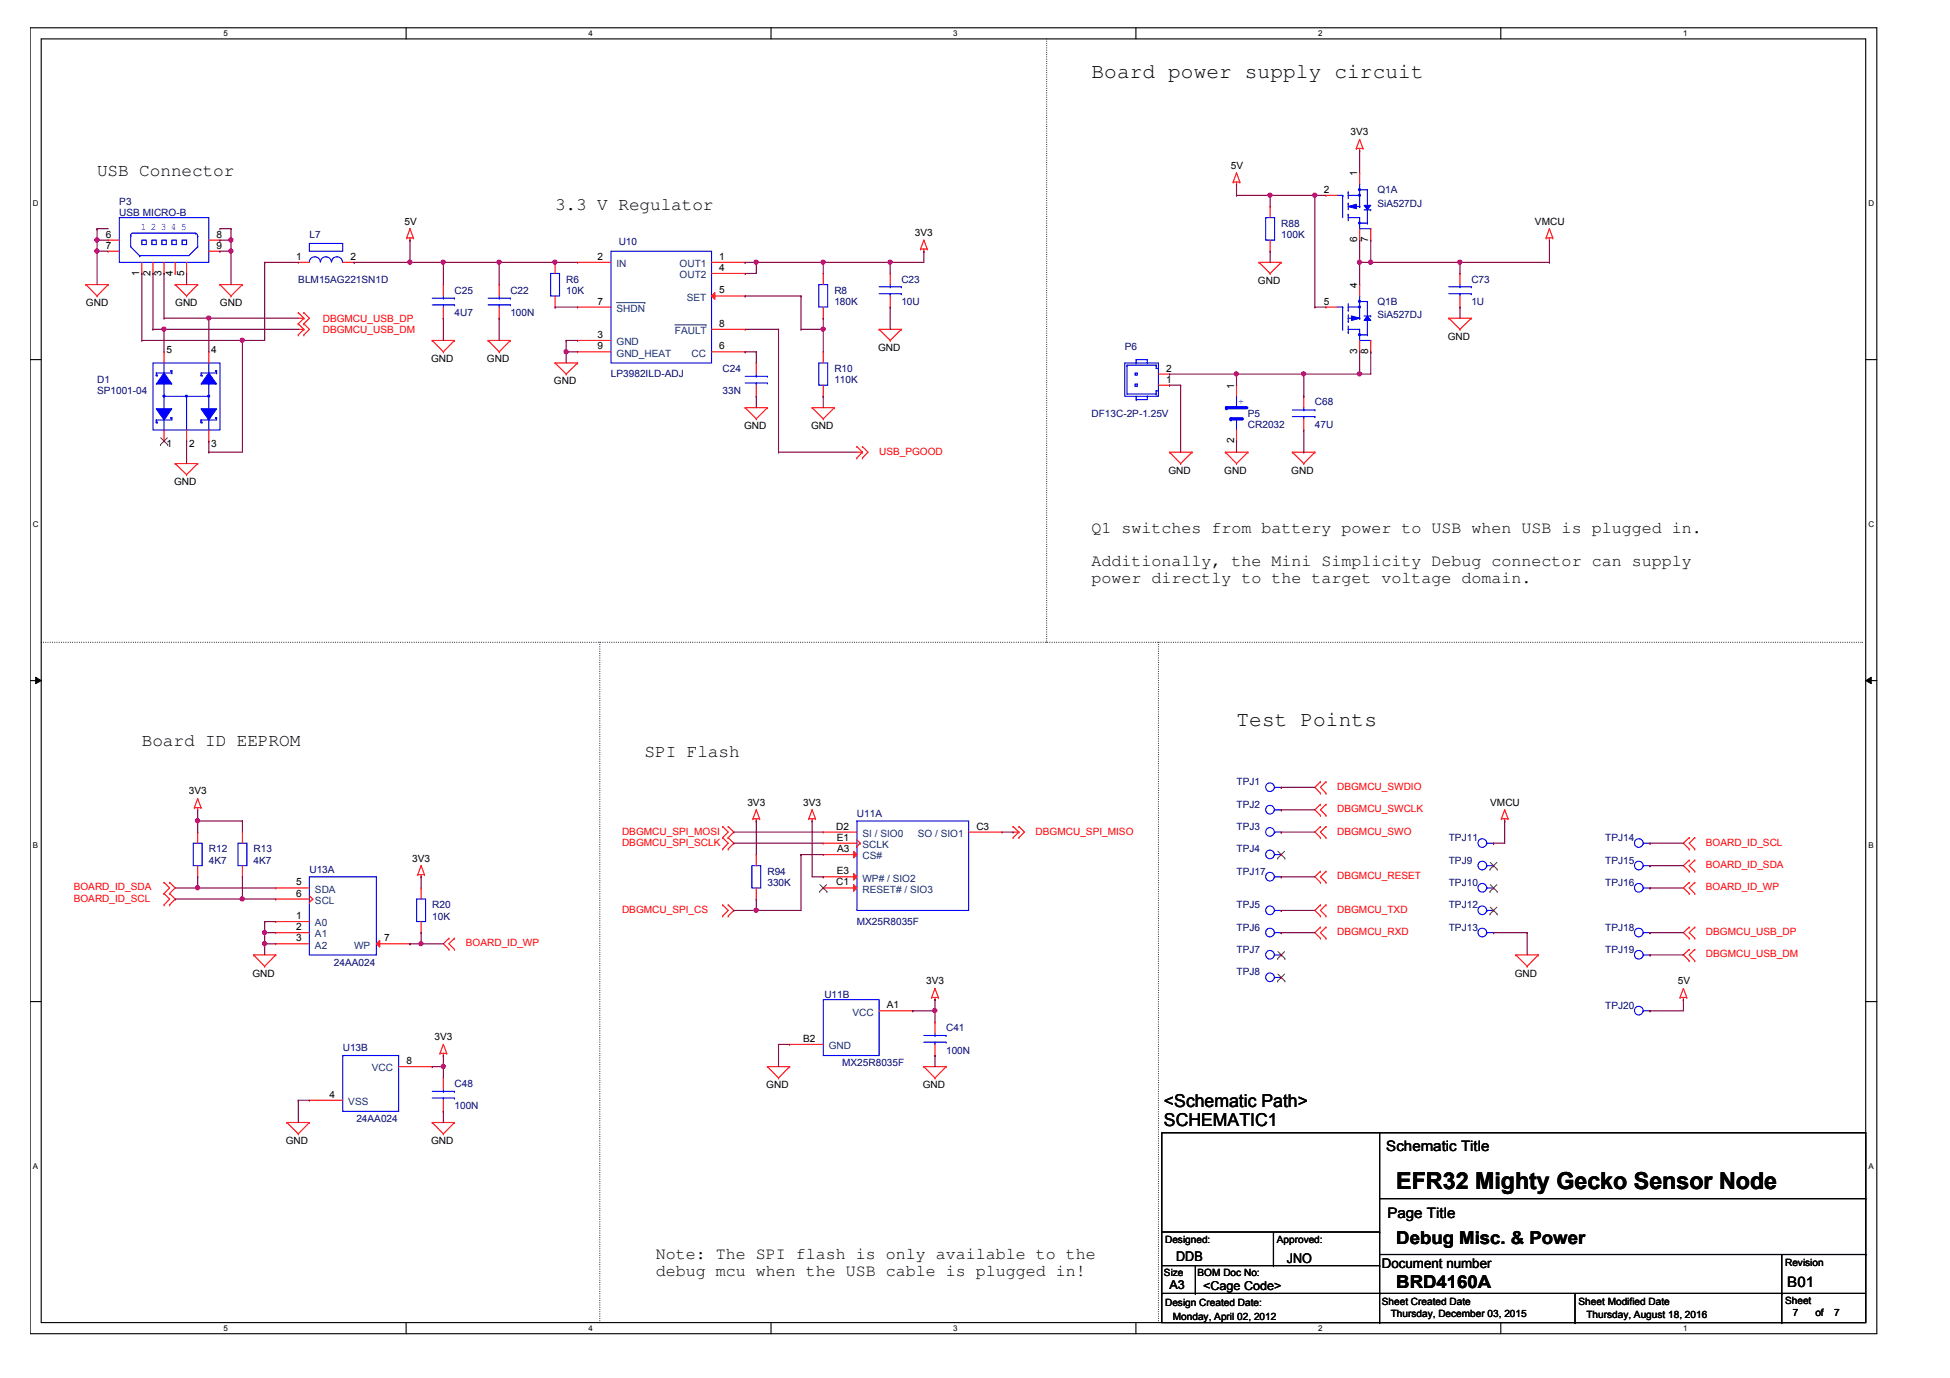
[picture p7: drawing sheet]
<svg xmlns="http://www.w3.org/2000/svg" width="297mm" height="210mm" viewBox="0 0 297 210" stroke-linecap="round" stroke-linejoin="round" font-family="sans-serif">
<defs><g id="words">
<text font-size="3.6" x="212.7" y="181.1">EFR32 Mighty Gecko Sensor Node</text>
<g font-size="3.2">
<text x="166.3" y="11.9">Board power supply circuit</text>
<text x="188.4" y="110.6">Test Points</text>
</g>
<g font-size="2.7">
<text x="14.8" y="26.8">USB Connector</text>
<text x="84.6" y="31.9">3.3 V Regulator</text>
<text x="21.6" y="113.6">Board ID EEPROM</text>
<text x="98.2" y="115.3">SPI Flash</text>
<text x="177.3" y="171.6">SCHEMATIC1</text>
<text x="177.3" y="168.7">&lt;Schematic Path&gt;</text>
<text x="212.7" y="189.5">Debug Misc. &amp; Power</text>
<text x="212.7" y="196.2">BRD4160A</text>
</g>
<g font-size="2.5">
<text x="166.3" y="81.2">Q1 switches from battery power to USB when USB is plugged in.</text>
<text x="166.3" y="86.3">Additionally, the Mini Simplicity Debug connector can supply</text>
<text x="166.3" y="88.8">power directly to the target voltage domain.</text>
<text x="99.9" y="191.8">Note: The SPI flash is only available to the</text>
<text x="99.9" y="194.4">debug mcu when the USB cable is plugged in!</text>
</g>
<g font-size="2.2">
<text x="211.2" y="175.3">Schematic Title</text>
<text x="211.3" y="185.5">Page Title</text>
<text x="272.3" y="196">B01</text>
</g>
<g font-size="2">
<text x="179.2" y="192.2">DDB</text>
<text x="196" y="192.3">JNO</text>
<text x="210.5" y="193.2">Document number</text>
</g>
<g font-size="1.9">
<text x="178.2" y="196.3">A3</text>
<text x="183.3" y="196.5">&lt;Cage Code&gt;</text>
</g>
<g font-size="1.5">
<text x="205.7" y="20.6">3V3</text>
<text x="187.5" y="25.7">5V</text>
<text x="201.6" y="29.4">2</text>
<text x="206.7" y="26.9" transform="rotate(-90 206.7 26.9)">1</text>
<text x="61.6" y="34.2">5V</text>
<text x="139.4" y="35.9">3V3</text>
<text x="233.8" y="34.2">VMCU</text>
<text x="16.1" y="36.2">6</text>
<text x="16.1" y="37.9">7</text>
<text x="21.2" y="42" transform="rotate(-90 21.2 42)">1</text>
<text x="22.9" y="42" transform="rotate(-90 22.9 42)">2</text>
<text x="24.6" y="42" transform="rotate(-90 24.6 42)">3</text>
<text x="26.3" y="42" transform="rotate(-90 26.3 42)">4</text>
<text x="28" y="42" transform="rotate(-90 28 42)">5</text>
<text x="33" y="36.2">8</text>
<text x="33" y="37.9">9</text>
<text x="45.1" y="39.6">1</text>
<text x="53.4" y="39.6">2</text>
<text x="91" y="39.6">2</text>
<text x="109.6" y="39.6">1</text>
<text x="109.6" y="41.3">4</text>
<text x="206.7" y="36.9" transform="rotate(-90 206.7 36.9)">6</text>
<text x="208.4" y="36.9" transform="rotate(-90 208.4 36.9)">7</text>
<text x="13.1" y="46.7">GND</text>
<text x="26.7" y="46.7">GND</text>
<text x="33.5" y="46.7">GND</text>
<text x="91" y="46.4">7</text>
<text x="109.6" y="44.7">5</text>
<text x="191.6" y="43.2">GND</text>
<text x="201.6" y="46.4">5</text>
<text x="206.7" y="43.9" transform="rotate(-90 206.7 43.9)">4</text>
<text x="25.4" y="53.8">5</text>
<text x="32.2" y="53.8">4</text>
<text x="91" y="51.5">3</text>
<text x="91" y="53.2">9</text>
<text x="109.6" y="49.8">8</text>
<text x="109.6" y="53.2">6</text>
<text x="133.7" y="53.4">GND</text>
<text x="206.7" y="53.9" transform="rotate(-90 206.7 53.9)">3</text>
<text x="208.4" y="53.9" transform="rotate(-90 208.4 53.9)">8</text>
<text x="220.5" y="51.7">GND</text>
<text x="65.7" y="55.2">GND</text>
<text x="74.2" y="55.2">GND</text>
<text x="84.4" y="58.5">GND</text>
<text x="177.6" y="58.3">1</text>
<text x="177.6" y="56.6">2</text>
<text x="188" y="59.2" transform="rotate(-90 188 59.2)">1</text>
<text x="113.3" y="65.4">GND</text>
<text x="123.5" y="65.4">GND</text>
<text x="25.4" y="68.1">1</text>
<text x="28.8" y="68.1">2</text>
<text x="32.2" y="68.1">3</text>
<text x="188" y="67.5" transform="rotate(-90 188 67.5)">2</text>
<text x="26.5" y="73.9">GND</text>
<text x="178" y="72.2">GND</text>
<text x="186.5" y="72.2">GND</text>
<text x="196.7" y="72.2">GND</text>
<text x="28.8" y="121">3V3</text>
<text x="113.8" y="122.7">3V3</text>
<text x="122.4" y="122.7">3V3</text>
<text x="227" y="122.7">VMCU</text>
<text x="62.8" y="131.2">3V3</text>
<text x="127.4" y="126.4">D2</text>
<text x="127.5" y="128.1">E1</text>
<text x="127.5" y="129.8">A3</text>
<text x="148.7" y="126.4">C3</text>
<text x="45.1" y="134.9">5</text>
<text x="45.1" y="136.6">6</text>
<text x="127.4" y="134.9">C1</text>
<text x="127.5" y="133.2">E3</text>
<text x="45.1" y="140">1</text>
<text x="45.1" y="141.7">2</text>
<text x="45.1" y="143.4">3</text>
<text x="58.5" y="143.4">7</text>
<text x="38.5" y="148.8">GND</text>
<text x="141.1" y="149.9">3V3</text>
<text x="230.7" y="148.8">GND</text>
<text x="255.6" y="149.9">5V</text>
<text x="135.1" y="153.6">A1</text>
<text x="66.2" y="158.5">3V3</text>
<text x="122.4" y="158.7">B2</text>
<text x="50.2" y="167.2">4</text>
<text x="61.9" y="162.1">8</text>
<text x="116.7" y="165.8">GND</text>
<text x="140.6" y="165.8">GND</text>
<text x="43.5" y="174.3">GND</text>
<text x="65.7" y="174.3">GND</text>
<text x="177.5" y="189.4">Designed:</text>
<text x="194.5" y="189.4">Approved:</text>
<text x="177.3" y="194.4">Size</text>
<text x="182.4" y="194.4">BOM Doc No:</text>
<text x="271.9" y="192.8">Revision</text>
<text x="177.5" y="199">Design Created Date:</text>
<text x="178.7" y="201">Monday, April 02, 2012</text>
<text x="210.5" y="198.8">Sheet Created Date</text>
<text x="211.9" y="200.7">Thursday, December 03, 2015</text>
<text x="240.5" y="198.8">Sheet Modified Date</text>
<text x="241.7" y="200.8">Thursday, August 18, 2016</text>
<text x="271.9" y="198.6">Sheet</text>
<text x="273.1" y="200.5">7</text>
<text x="276.5" y="200.5">of</text>
<text x="279.4" y="200.5">7</text>
</g>
<g font-size="1.5" fill="#000080">
<text x="209.8" y="29.5">Q1A</text>
<text x="18.2" y="31.2">P3</text>
<text x="18.2" y="32.9">USB MICRO-B</text>
<text x="195.2" y="34.5">R88</text>
<text x="209.8" y="31.5">SiA527DJ</text>
<text x="47.1" y="36.2">L7</text>
<text x="94.2" y="37.3">U10</text>
<text x="195.2" y="36.2">100K</text>
<text x="45.4" y="43.1">BLM15AG221SN1D</text>
<text x="69.2" y="44.7">C25</text>
<text x="77.7" y="44.7">C22</text>
<text x="86.2" y="43.1">R6</text>
<text x="86.2" y="44.7">10K</text>
<text x="127.1" y="44.7">R8</text>
<text x="127.1" y="46.5">180K</text>
<text x="137.3" y="43.1">C23</text>
<text x="137.3" y="46.5">10U</text>
<text x="209.8" y="46.5">Q1B</text>
<text x="224.1" y="43.1">C73</text>
<text x="224.1" y="46.5">1U</text>
<text x="69.2" y="48.2">4U7</text>
<text x="77.7" y="48.2">100N</text>
<text x="171.3" y="53.3">P6</text>
<text x="209.8" y="48.5">SiA527DJ</text>
<text x="14.8" y="58.4">D1</text>
<text x="93.1" y="57.4">LP3982ILD-ADJ</text>
<text x="110.1" y="56.7">C24</text>
<text x="127.1" y="56.7">R10</text>
<text x="127.1" y="58.4">110K</text>
<text x="14.8" y="60.1">SP1001-04</text>
<text x="110.1" y="60.1">33N</text>
<text x="166.3" y="63.5">DF13C-2P-1.25V</text>
<text x="190.1" y="63.5">P5</text>
<text x="190.1" y="65.2">CR2032</text>
<text x="200.3" y="61.8">C68</text>
<text x="200.3" y="65.2">47U</text>
<text x="188.4" y="119.6">TPJ1</text>
<text x="130.5" y="124.4">U11A</text>
<text x="188.4" y="123.1">TPJ2</text>
<text x="31.8" y="129.8">R12</text>
<text x="31.8" y="131.6">4K7</text>
<text x="38.6" y="129.8">R13</text>
<text x="38.6" y="131.6">4K7</text>
<text x="188.4" y="129.8">TPJ4</text>
<text x="188.4" y="126.4">TPJ3</text>
<text x="220.7" y="128.1">TPJ11</text>
<text x="220.7" y="131.6">TPJ9</text>
<text x="244.5" y="128.1">TPJ14</text>
<text x="244.5" y="131.6">TPJ15</text>
<text x="47.1" y="132.9">U13A</text>
<text x="116.9" y="133.3">R94</text>
<text x="116.9" y="135">330K</text>
<text x="188.4" y="133.3">TPJ17</text>
<text x="220.7" y="135">TPJ10</text>
<text x="244.5" y="135">TPJ16</text>
<text x="65.8" y="138.3">R20</text>
<text x="65.8" y="140.1">10K</text>
<text x="130.5" y="140.9">MX25R8035F</text>
<text x="188.4" y="138.3">TPJ5</text>
<text x="188.4" y="141.8">TPJ6</text>
<text x="220.7" y="138.3">TPJ12</text>
<text x="220.7" y="141.8">TPJ13</text>
<text x="244.5" y="141.8">TPJ18</text>
<text x="50.9" y="147.2">24AA024</text>
<text x="188.4" y="145.2">TPJ7</text>
<text x="188.4" y="148.6">TPJ8</text>
<text x="244.5" y="145.2">TPJ19</text>
<text x="125.6" y="152">U11B</text>
<text x="244.5" y="153.7">TPJ20</text>
<text x="52.2" y="160.1">U13B</text>
<text x="144.1" y="157.1">C41</text>
<text x="144.1" y="160.5">100N</text>
<text x="69.2" y="165.6">C48</text>
<text x="128.3" y="162.3">MX25R8035F</text>
<text x="54.3" y="170.9">24AA024</text>
<text x="69.2" y="169">100N</text>
</g>
<g font-size="1.5" fill="#00f">
<text x="21.4" y="35.1">1</text>
<text x="23" y="35.1">2</text>
<text x="24.5" y="35.1">3</text>
<text x="26" y="35.1">4</text>
<text x="27.6" y="35.1">5</text>
<text x="188.6" y="60.7" transform="rotate(90 188.6 60.7)">+</text>
</g>
<g font-size="1.5" fill="#004080">
<text x="93.9" y="40.7">IN</text>
<text x="103.5" y="40.7">OUT1</text>
<text x="93.9" y="47.5">SHDN</text>
<text x="103.5" y="42.4">OUT2</text>
<text x="104.6" y="45.8">SET</text>
<text x="93.9" y="52.6">GND</text>
<text x="102.8" y="50.9">FAULT</text>
<text x="93.9" y="54.3">GND_HEAT</text>
<text x="105.3" y="54.3">CC</text>
<text x="131.4" y="127.5">SI / SIO0</text>
<text x="131.4" y="129.2">SCLK</text>
<text x="131.4" y="130.9">CS#</text>
<text x="139.8" y="127.5">SO / SIO1</text>
<text x="48" y="136">SDA</text>
<text x="48" y="137.7">SCL</text>
<text x="131.4" y="136">RESET# / SIO3</text>
<text x="131.4" y="134.3">WP# / SIO2</text>
<text x="48" y="141.1">A0</text>
<text x="48" y="142.8">A1</text>
<text x="48" y="144.5">A2</text>
<text x="53.9" y="144.5">WP</text>
<text x="129.9" y="154.7">VCC</text>
<text x="126.3" y="159.8">GND</text>
<text x="56.7" y="163.2">VCC</text>
<text x="53.1" y="168.3">VSS</text>
</g>
<g font-size="1.5" fill="#f00">
<text x="49.2" y="49">DBGMCU_USB_DP</text>
<text x="49.2" y="50.7">DBGMCU_USB_DM</text>
<text x="133.9" y="69.3">USB_PGOOD</text>
<text x="203.7" y="123.7">DBGMCU_SWCLK</text>
<text x="203.7" y="120.3">DBGMCU_SWDIO</text>
<text x="94.8" y="127.1">DBGMCU_SPI_MOSI</text>
<text x="94.8" y="128.8">DBGMCU_SPI_SCLK</text>
<text x="157.7" y="127.1">DBGMCU_SPI_MISO</text>
<text x="203.7" y="127.1">DBGMCU_SWO</text>
<text x="259.9" y="128.8">BOARD_ID_SCL</text>
<text x="11.2" y="137.3">BOARD_ID_SCL</text>
<text x="11.2" y="135.6">BOARD_ID_SDA</text>
<text x="203.7" y="133.9">DBGMCU_RESET</text>
<text x="259.9" y="132.2">BOARD_ID_SDA</text>
<text x="259.9" y="135.6">BOARD_ID_WP</text>
<text x="94.8" y="139">DBGMCU_SPI_CS</text>
<text x="203.7" y="139">DBGMCU_TXD</text>
<text x="203.7" y="142.5">DBGMCU_RXD</text>
<text x="259.9" y="142.5">DBGMCU_USB_DP</text>
<text x="71" y="144.1">BOARD_ID_WP</text>
<text x="259.9" y="145.8">DBGMCU_USB_DM</text>
</g>
<g font-size="1.2">
<text x="34" y="5.5">5</text>
<text x="89.6" y="5.5">4</text>
<text x="145.2" y="5.5">3</text>
<text x="200.8" y="5.5">2</text>
<text x="256.4" y="5.5">1</text>
<text x="5" y="31.5">D</text>
<text x="284.6" y="31.5">D</text>
<text x="5" y="80.3">C</text>
<text x="284.6" y="80.3">C</text>
<text x="5" y="129.2">B</text>
<text x="284.6" y="129.2">B</text>
<text x="5" y="178.1">A</text>
<text x="284.6" y="178.1">A</text>
<text x="34" y="202.7">5</text>
<text x="89.6" y="202.7">4</text>
<text x="145.2" y="202.7">3</text>
<text x="200.8" y="202.7">2</text>
<text x="256.4" y="202.7">1</text>
</g>
</g></defs>
<path d="M4.6 4.2h281.3v199h-281.3zM6.3 5.9h277.9v195.6h-277.9z" fill="none" stroke="#000" stroke-width=".17"/>
<g fill="#fff">
<path d="M34 4.4h.7v1.4h-.7z"/>
<path d="M34 201.6h.7v1.4h-.7z"/>
</g>
<path d="M61.9 4.2v1.7M61.9 201.5v1.7" fill="none" stroke="#000" stroke-width=".17"/>
<g fill="#fff">
<path d="M89.6 4.4h.7v1.4h-.7z"/>
<path d="M89.6 201.6h.7v1.4h-.7z"/>
</g>
<path d="M117.4 4.2v1.7M117.4 201.5v1.7" fill="none" stroke="#000" stroke-width=".17"/>
<g fill="#fff">
<path d="M145.2 4.4h.7v1.4h-.7z"/>
<path d="M145.2 201.6h.7v1.4h-.7z"/>
</g>
<path d="M173 4.2v1.7M173 201.5v1.7" fill="none" stroke="#000" stroke-width=".17"/>
<g fill="#fff">
<path d="M200.8 4.4h.6v1.4h-.6z"/>
<path d="M200.8 201.6h.6v1.4h-.6z"/>
</g>
<path d="M228.6 4.2v1.7M228.6 201.5v1.7" fill="none" stroke="#000" stroke-width=".17"/>
<g fill="#fff">
<path d="M256.4 4.4h.6v1.4h-.6z"/>
<path d="M256.4 201.6h.6v1.4h-.6z"/>
<path d="M5 30.4h.9v1.3h-.9z"/>
<path d="M284.6 30.4h.9v1.3h-.9z"/>
<path d="M5 79.2h.9v1.4h-.9z"/>
<path d="M284.6 79.2h.9v1.4h-.9z"/>
</g>
<path d="M4.6 54.8h1.7M284.2 54.8h1.7" fill="none" stroke="#000" stroke-width=".17"/>
<g fill="#fff">
<path d="M5 128.1h.8v1.4h-.8z"/>
<path d="M284.6 128.1h.8v1.4h-.8z"/>
</g>
<path d="M4.6 103.7h1.7M284.2 103.7h1.7" fill="none" stroke="#000" stroke-width=".17"/>
<path d="M5.4 103.2l.9 .5-.9 .4zM284.2 103.7l.8-.5v.9z" fill="#000"/>
<path d="M5.4 103.2l.9 .5-.9 .4zM284.2 103.7l.8-.5v.9z" fill="none" stroke="#000" stroke-width=".15"/>
<g fill="#fff">
<path d="M5 177h.8v1.3h-.8z"/>
<path d="M284.6 177h.8v1.3h-.8z"/>
</g>
<g fill="none" stroke="#000" stroke-width=".17">
<path d="M4.6 152.6h1.7M284.2 152.6h1.7M177 172.6h107.2v28.9h-107.2zM210.2 172.6v28.9M177 197h.1M177 197h107.2M177 192.8h33.2M177 187.7h33.2M182.1 197h.1M182.1 192.8v4.2M194 192.8h.1M194 187.7v5.1"/>
<path d="M210.2 197h.1M210.2 192.8h.1M210.2 187.7h.1M210.2 182.6h74M210.2 191.1h74M239.9 197v4.5M271.4 197h.1M271.4 191.1v10.4M284.2 182.6h.1M284.2 191.1h.1M210.2 201.5h.1M239.9 201.5h.1"/>
<path d="M271.4 201.5h.1"/>
</g>
<path d="M159.4 5.9v91.9M6.3 97.8h277.4M91.4 97.8v103.7M159.4 97.8h.1M176.5 97.8v103.7M283.7 97.8h.1M91.4 201.5h.1M176.5 201.5h.1" fill="none" stroke="#000" stroke-width=".17" stroke-dasharray="0 .3"/>
<g fill="none" stroke="#f00" stroke-width=".17">
<path d="M61.9 36.2h.1M61.9 36.2h1.1M62.5 36.6h.1M62.5 34.8h.1M62.5 36.2v.4M62.5 34.8l-.6 1.4M62.5 34.8l.5 1.4M63 36.2h.1M140.2 37.9h.1M140.2 37.9h1M140.7 38.3h.1M140.7 36.6h.1"/>
<path d="M140.7 37.9v.4M140.7 36.6l-.5 1.3M140.7 36.6l.5 1.3M141.2 37.9h.1M187.8 27.7h.1M187.8 27.7h1.1M188.4 28.1h.1M188.4 26.3h.1M188.4 27.7v.4M188.4 26.3l-.6 1.4M188.4 26.3l.5 1.4M188.9 27.7h.1"/>
<path d="M191.8 40h.1M191.8 40h3.4M191.8 40l1.7 1.7M195.2 40h.1M195.2 40l-1.7 1.7M206.6 22.6h.1M206.6 22.6h1M207.1 22.9h.1M207.1 21.3h.1M207.1 22.6v.3M207.1 21.3l-.5 1.3M207.1 21.3l.5 1.3"/>
<path d="M207.6 22.6h.1M235.5 36.2h.1M235.5 36.2h1M236 36.6h.1M236 34.8h.1M236 36.2v.4M236 34.8l-.5 1.4M236 34.8l.5 1.4M236.5 36.2h.1M13.1 43.3h.1M13.1 43.3h3.4M13.1 43.3l1.7 1.8"/>
<path d="M14.8 45.1h.1M16.5 43.3h.1M16.5 43.3l-1.7 1.8M26.7 43.3h.1M26.7 43.3h3.4M26.7 43.3l1.7 1.8M28.4 45.1h.1M30.1 43.3h.1M30.1 43.3l-1.7 1.8M33.5 43.3h.1M33.5 43.3h3.4M33.5 43.3l1.7 1.8"/>
<path d="M35.2 45.1h.1M36.9 43.3h.1M36.9 43.3l-1.7 1.8M45.4 47.6h.1M45.4 49.3h.1M45.4 51h.1M45.4 50.2h.9M45.4 48.5h.9M45.4 47.6l.9 .9M45.4 49.3l.9 .9M46.3 47.6h.1M46.3 49.3h.1"/>
<path d="M46.3 48.5h.1M46.3 51h.1M46.3 50.2h.1M46.3 47.6l.8 .9-.8 .8M46.3 48.5l-.9 .8M46.3 49.3l.8 .9-.8 .8M46.3 50.2l-.9 .8M65.8 51.9h.1M65.8 51.9h3.4M65.8 51.9l1.7 1.7M67.5 53.6h.1M69.2 51.9h.1"/>
<path d="M69.2 51.9l-1.7 1.7M74.4 51.9h.1M74.4 51.9h3.3M74.4 51.9l1.6 1.7M76 53.6h.1M77.7 51.9h.1M77.7 51.9l-1.7 1.7M84.6 55.3h.1M84.6 55.3h3.4M84.6 55.3l1.6 1.7M86.2 57h.1M88 55.3h.1"/>
<path d="M88 55.3l-1.8 1.7M133.9 50.2h.1M133.9 50.2h3.4M133.9 50.2l1.7 1.7M135.6 51.9h.1M137.3 50.2h.1M137.3 50.2l-1.7 1.7M193.5 41.7h.1M220.7 48.5h.1M220.7 48.5h3.4M220.7 48.5l1.7 1.7M222.4 50.2h.1"/>
<path d="M224.1 48.5h.1M224.1 48.5l-1.7 1.7M26.7 70.6h.1M26.7 70.6h3.4M26.7 70.6l1.7 1.7M28.4 72.3h.1M30.1 70.6h.1M30.1 70.6l-1.7 1.7M113.5 62.1h.1M113.5 62.1h3.4M113.5 62.1l1.7 1.7M115.2 63.8h.1"/>
<path d="M116.9 62.1h.1M116.9 62.1l-1.7 1.7M123.7 62.1h.1M123.7 62.1h3.4M123.7 62.1l1.7 1.7M125.4 63.8h.1M127.1 62.1h.1M127.1 62.1l-1.7 1.7M130.5 68h.1M130.5 69.8h.1M130.5 68.9h.9M130.5 68l.9 .9"/>
<path d="M131.4 68h.1M131.4 69.8h.1M131.4 68.9h.1M131.4 68l.8 .9-.8 .9M131.4 68.9l-.9 .9M178.2 68.9h.1M178.2 68.9h3.4M178.2 68.9l1.6 1.7M179.8 70.6h.1M181.6 68.9h.1M181.6 68.9l-1.8 1.7M186.7 68.9h.1"/>
<path d="M186.7 68.9h3.4M186.7 68.9l1.7 1.7M188.4 70.6h.1M190.1 68.9h.1M190.1 68.9l-1.7 1.7M196.9 68.9h.1M196.9 68.9h3.4M196.9 68.9l1.7 1.7M198.6 70.6h.1M200.3 68.9h.1M200.3 68.9l-1.7 1.7M201.1 119.1h.1"/>
<path d="M201.1 119.1l-.8 .8 .8 .9M202 119.1h.1M202 119.1l-.9 .8 .9 .9M25 136.1h.1M25 137.8h.1M25 134.4h.1M25 136.1l.8 .8-.8 .9M25 134.4l.8 .9-.8 .8M25.8 136.1h.1M25.8 137.8h.1M25.8 134.4h.1M25.8 136.1l.9 .8-.9 .9"/>
<path d="M25.8 134.4l.9 .9-.9 .8M29.6 123h.1M29.6 123h1M30.1 123.4h.1M30.1 121.7h.1M30.1 123v.4M30.1 121.7l-.5 1.3M30.1 121.7l.5 1.3M30.6 123h.1M63.6 133.2h.1M63.6 133.2h1.1M64.1 133.6h.1"/>
<path d="M64.1 131.9h.1M64.1 133.2v.4M64.1 131.9l-.5 1.3M64.1 131.9l.6 1.3M64.7 133.2h.1M110.1 127.6h.1M110.1 125.9h.1M110.1 139.5h.1M110.1 137.8h.1M110.1 129.3h.1M110.1 125.9l.8 .8-.8 .9M110.1 137.8l.8 .9-.8 .8"/>
<path d="M110.1 127.6l.8 .8-.8 .9M110.9 127.6h.1M110.9 125.9h.1M110.9 139.5h.1M110.9 137.8h.1M110.9 129.3h.1M110.9 125.9l.9 .8-.9 .9M110.9 137.8l.9 .9-.9 .8M110.9 127.6l.9 .8-.9 .9M114.7 124.7h.1M114.7 124.7h1M115.2 125.1h.1"/>
<path d="M115.2 123.4h.1M115.2 124.7v.4M115.2 123.4l-.5 1.3M115.2 123.4l.5 1.3M115.7 124.7h.1M123.2 124.7h.1M123.2 124.7h1M123.7 125.1h.1M123.7 123.4h.1M123.7 124.7v.4M123.7 123.4l-.5 1.3M123.7 123.4l.5 1.3"/>
<path d="M124.2 124.7h.1M154.3 127.6h.1M154.3 125.9h.1M154.3 125.9l.9 .8M154.3 126.7h.9M155.2 127.6h.1M155.2 125.9h.1M155.2 126.7h.1M155.2 125.9l.9 .8-.9 .9M155.2 126.7l-.9 .9M201.1 124.2h.1M201.1 122.5h.1"/>
<path d="M201.1 127.6h.1M201.1 125.9h.1M201.1 139.5h.1M201.1 137.8h.1M201.1 134.4h.1M201.1 132.7h.1M201.1 120.8h.1M201.1 122.5l-.8 .9 .8 .8M201.1 125.9l-.8 .8 .8 .9M201.1 137.8l-.8 .9 .8 .8M201.1 132.7l-.8 .9 .8 .8M202 124.2h.1"/>
<path d="M202 122.5h.1M202 127.6h.1M202 125.9h.1M202 139.5h.1M202 137.8h.1M202 134.4h.1M202 132.7h.1M202 120.8h.1M202 122.5l-.9 .9 .9 .8M202 125.9l-.9 .8 .9 .9M202 137.8l-.9 .9 .9 .8M202 132.7l-.9 .9 .9 .8"/>
<path d="M228.7 124.7h.1M228.7 124.7h1M229.2 125.1h.1M229.2 123.4h.1M229.2 124.7v.4M229.2 123.4l-.5 1.3M229.2 123.4l.5 1.3M229.7 124.7h.1M257.3 129.3h.1M257.3 127.6h.1M257.3 132.7h.1M257.3 131h.1"/>
<path d="M257.3 136.1h.1M257.3 134.4h.1M257.3 127.6l-.9 .8 .9 .9M257.3 131l-.9 .9 .9 .8M257.3 134.4l-.9 .9 .9 .8M258.2 129.3h.1M258.2 127.6h.1M258.2 132.7h.1M258.2 131h.1M258.2 136.1h.1M258.2 134.4h.1M258.2 127.6l-.9 .8 .9 .9"/>
<path d="M258.2 131l-.9 .9 .9 .8M258.2 134.4l-.9 .9 .9 .8M38.6 145.5h.1M38.6 145.5h3.4M38.6 145.5l1.7 1.7M40.3 147.2h.1M42 145.5h.1M42 145.5l-1.7 1.7M67.5 159.1h.1M67.5 159.1l-.5 1.3M67.5 159.1l.5 1.3M68.4 144.6h.1"/>
<path d="M68.4 142.9h.1M68.4 142.9l-.9 .9 .9 .8M69.2 144.6h.1M69.2 142.9h.1M69.2 142.9l-.8 .9 .8 .8M141.9 151.9h.1M141.9 151.9h1M142.4 152.3h.1M142.4 150.6h.1M142.4 151.9v.4M142.4 150.6l-.5 1.3M142.4 150.6l.5 1.3"/>
<path d="M142.9 151.9h.1M201.1 142.9h.1M201.1 141.2h.1M201.1 141.2l-.8 .9 .8 .8M202 142.9h.1M202 141.2h.1M202 141.2l-.9 .9 .9 .8M230.9 145.5h.1M230.9 145.5h3.4M230.9 145.5l1.7 1.7M232.6 147.2h.1M234.3 145.5h.1"/>
<path d="M234.3 145.5l-1.7 1.7M255.9 151.9h.1M255.9 151.9h1M256.4 152.3h.1M256.4 150.6h.1M256.4 151.9v.4M256.4 150.6l-.5 1.3M256.4 150.6l.5 1.3M256.9 151.9h.1M257.3 142.9h.1M257.3 141.2h.1M257.3 146.3h.1"/>
<path d="M257.3 144.6h.1M257.3 141.2l-.9 .9 .9 .8M257.3 144.6l-.9 .9 .9 .8M258.2 142.9h.1M258.2 141.2h.1M258.2 146.3h.1M258.2 144.6h.1M258.2 141.2l-.9 .9 .9 .8M258.2 144.6l-.9 .9 .9 .8M43.7 171h.1M43.7 171h3.4M43.7 171l1.7 1.7"/>
<path d="M45.4 172.7h.1M47.1 171h.1M47.1 171l-1.7 1.7M65.8 171h.1M65.8 171h3.4M65.8 171l1.7 1.7M67 160.4h.1M67 160.4h1M67.5 172.7h.1M67.5 160.8h.1M67.5 160.4v.4M68 160.4h.1"/>
<path d="M69.2 171h.1M69.2 171l-1.7 1.7M116.9 162.5h.1M116.9 162.5h3.4M116.9 162.5l1.7 1.7M118.6 164.2h.1M120.3 162.5h.1M120.3 162.5l-1.7 1.7M140.7 162.5h.1M140.7 162.5h3.4M140.7 162.5l1.7 1.7M142.4 164.2h.1"/>
<path d="M144.1 162.5h.1M144.1 162.5l-1.7 1.7"/>
</g>
<path d="M23.3 55.3h10.2v10.2h-10.2zM23.8 57.1h.1M23.8 57.1h.2M24 57.1h.1M26 56.5h.1M26 56.5h.2M26.2 56.8h.1M26.2 56.5h.1M26.2 56.8h-2.4v.3M26.2 56.5v.3" fill="none" stroke="#00f" stroke-width=".17"/>
<path d="M25 56.8l1.2 1.7h-2.4z" fill-rule="evenodd" fill="#00f"/>
<path d="M25 56.8l1.2 1.7h-2.4zM23.8 64h.1M23.8 64h2.4M23.8 64.3h.2M24 64.3h.1" fill="none" stroke="#00f" stroke-width=".17"/>
<path d="M23.8 62.3h2.4l-1.2 1.7z" fill-rule="evenodd" fill="#00f"/>
<g fill="none" stroke="#00f" stroke-width=".17">
<path d="M25 55.3v10.2M23.8 62.3h2.4l-1.2 1.7zM23.8 64.3h.1M23.8 64v.3M25 65.5h.1M25 60.4h6.8M26 63.6h.1M26 63.6h.2M26.2 63.6h.1M26.2 63.6v.4M28.4 60.4h.1M28.4 60.4v5.1"/>
<path d="M31.8 60.4h.1"/>
</g>
<path d="M24.9 60.2h.2v.2h-.2z" fill-rule="evenodd" fill="#00f"/>
<path d="M24.9 60.2h.2v.2h-.2z" fill="none" stroke="#00f" stroke-width=".17"/>
<path d="M28.3 60.2h.2v.2h-.2z" fill-rule="evenodd" fill="#00f"/>
<path d="M28.3 60.2h.2v.2h-.2z" fill="none" stroke="#00f" stroke-width=".17"/>
<path d="M31.8 56.8l1.2 1.7h-2.4z" fill-rule="evenodd" fill="#00f"/>
<path d="M31.8 56.8l1.2 1.7h-2.4z" fill="none" stroke="#00f" stroke-width=".17"/>
<path d="M31.7 60.2h.2v.2h-.2z" fill-rule="evenodd" fill="#00f"/>
<g fill="none" stroke="#00f" stroke-width=".17">
<path d="M30.6 57.1h.1M30.6 57.1h.2M30.8 57.1h.1M33 56.5h.1M33 56.8h.1M33 56.5v.3M33 56.8h-2.4v.3M30.6 64h.1M30.6 64.3h.1M30.6 64.3h.2M30.6 64v.3M30.8 64.3h.1"/>
<path d="M31.7 60.2h.2v.2h-.2zM32.8 63.6h.1M32.8 63.6h.2M33 63.6h.1M33 63.6v.4h-2.4"/>
</g>
<path d="M30.6 62.3h2.4l-1.2 1.7z" fill-rule="evenodd" fill="#00f"/>
<g fill="none" stroke="#00f" stroke-width=".17">
<path d="M18.2 33.1h13.6v6.9h-13.6zM19.9 35.9h.1M19.9 35.9v1.7l1.4 1.3M20.2 35.5l-.3 .2v.2M20.2 35.5h9.6M21.3 38.9h.1M21.6 36.6h.7v.7h-.7zM23.1 36.6h.7v.7h-.7zM24.7 36.6h.6v.7h-.6zM26.2 36.6h.7v.7h-.7zM27.7 36.6h.7v.7h-.7zM29.7 35.5l.3 .2 .1 .2"/>
<path d="M29.8 35.5h.1M30.1 35.9h.1M30.1 37.6h.1M30.1 37.6l-1.3 1.3h-7.5M30.1 35.9v1.7M205.4 29.3h.1M205.4 32.6h.1M205.4 30.9h.1M205.4 29.3v1M205.4 30.9v1.1M205.4 32.6v1.1M207.1 28.9h.1"/>
<path d="M207.1 34h1.2M207.1 28.9h1.2M208.3 34h.1M31.8 55.3v10.2M32.8 56.5h.1M32.8 56.5h.2M113.5 57.3h3.4M113.5 58.3h3.4M115.2 58.3h.1M115.2 57.3h.1M115.2 57v.3M115.2 58.3v.4"/>
<path d="M116.9 57.3h.1M116.9 58.3h.1M171.3 55.3h5.2v5.1h-5.2zM171.7 55.6h.1M171.7 55.6v4.4h4.4M171.7 55.6h4.4M172.9 58.5h.3v.3h-.3zM172.9 56.8h.3v.3h-.3zM173.1 54.8h.1M173.1 55.3h.1M173.1 54.8h1.7v.5M173.1 54.8v.5"/>
<path d="M174.8 55.3h.1M176.1 59.5h.1M176.1 55.6h.1M176.1 55.6v.5h.4M176.1 59.5v.5M176.1 59.5h.4M176.5 59.5h.1M176.5 56.1h.1M30.6 62.3h2.4l-1.2 1.7zM31.8 65.5h.1M173.1 60.9h.1M173.1 60.4h.1"/>
<path d="M173.1 60.4v.5M174.8 60.4h.1M174.8 60.4v.5h-1.7M176.1 60h.1M114.5 131.9h1.4v3.4h-1.4zM194.2 138.7h.1M194.2 133.6h.1M194.2 138.7h1M194.2 133.6h1"/>
<circle cx="193.5" cy="138.7" r=".66"/>
<circle cx="193.5" cy="133.5" r=".66"/>
</g>
<g fill="none" stroke="#f00" stroke-width=".17">
<path d="M16.5 36.6h.1M16.5 38.3h.1M16.5 36.6h1.7M16.5 38.3h1.7M21.6 40v1.7M23.3 40v1.7M25 40v1.7M26.7 40v1.7M28.4 40v1.7M31.8 36.6h1.7M31.8 38.3h1.7M33.5 36.6h.1"/>
<path d="M33.5 38.3h.1M21.6 41.7h.1M23.3 41.7h.1M25 53.6h.1M25 41.7h.1M25 53.6v1.7M26.7 41.7h.1M28.4 41.7h.1M31.8 53.6h.1M31.8 53.6v1.7M115.2 55.3h.1M115.2 55.3v1.7"/>
<path d="M115.2 58.7v1.7M176.5 58.7h1.7M176.5 57h1.7M178.2 58.7h.1M178.2 57h.1M25 67.2h.1M25 65.5v1.7M28.4 67.2h.1M28.4 65.5v1.7M31.8 67.2h.1M31.8 65.5v1.7M115.2 60.4h.1"/>
<path d="M115.2 136.9h.1M115.2 130.2h.1M115.2 130.2v1.7M115.2 135.3v1.6M195.2 138.7h.1M195.2 133.6h.1"/>
</g>
<path d="M24.4 67.7h.1M24.5 66.7l1 1M25.5 66.7l-1.1 1M25.5 67.7h.1" fill="none" stroke="#804000" stroke-width=".15"/>
<path d="M205.4 31.5l1.2-.4v.7z" fill="#00f"/>
<path d="M203.7 29.8h.8M204.5 29.8h.1M205.4 31.5l1.2-.4v.7zM205.4 29.8h1.7M207.1 29.8h.1M207.1 34.8h.1M207.1 33.1v1.7M208.3 28.9h.1M208.3 28.9v5.1" fill="none" stroke="#00f" stroke-width=".17"/>
<path d="M207 28.8h.2v.2h-.2z" fill-rule="evenodd" fill="#00f"/>
<path d="M206.9 31.5h.2M207 28.8h.2v.2h-.2zM207.1 31.5h.1M207.1 28.1h.1M207.1 28.1v3.4" fill="none" stroke="#00f" stroke-width=".17"/>
<path d="M207 29.6h.2v.2h-.2z" fill-rule="evenodd" fill="#00f"/>
<path d="M205.4 33.1h1.7M207 29.6h.2v.2h-.2zM207.1 33.1h.1" fill="none" stroke="#00f" stroke-width=".17"/>
<path d="M207.8 31.3h1l-.5 .7z" fill-rule="evenodd" fill="#00f"/>
<path d="M207.8 31.3h1l-.5 .7z" fill="none" stroke="#00f" stroke-width=".17"/>
<path d="M207 33.9h.2v.2h-.2z" fill-rule="evenodd" fill="#00f"/>
<g fill="none" stroke="#00f" stroke-width=".17">
<path d="M204.5 29.8h.1M204.5 29.8v3.3M205.4 31.5h1.7M207 33.9h.2v.2h-.2zM207.1 31.5h.1M207.1 34.8h1.7M207.8 32h1M208.8 32h.1M208.8 34.8h.1M130.5 125.1h17v13.6h-17zM226.5 128.4h.1M226.5 138.7h.1"/>
<path d="M226.5 128.4h1M226.5 138.7h1M250.3 135.3h.1M250.3 135.3h1M125.4 152.3h8.5v8.5h-8.5z"/>
<circle cx="225.8" cy="138.7" r=".66"/>
<circle cx="225.8" cy="128.4" r=".66"/>
<circle cx="249.6" cy="135.2" r=".66"/>
</g>
<g fill="none" stroke="#f00" stroke-width=".17">
<path d="M202 29.8h.1M202 29.8h1.7M207.1 36.6h.1M207.1 26.3h.1M207.1 26.3v1.8M207.1 34.8v1.8M208.8 36.6h.1M208.8 34.8v1.8M125.4 126.7h.1M125.4 128.4h.1M125.4 126.7h5.1M125.4 128.4h5.1"/>
<path d="M130.5 128.9h.1M130.5 127.9l.5 .5M131 128.4h.1M131 128.4l-.5 .5M227.5 128.4h.1M227.5 138.7h.1M251.3 135.3h.1M120.3 159.1h.1M120.3 159.1h5.1M133.9 154h5.1M139 154h.1"/>
</g>
<path d="M227 139.2h.1M227 138.2l1.1 1M228 138.2l-1 1M228.1 139.2h.1" fill="none" stroke="#804000" stroke-width=".15"/>
<path d="M130 134.7l.5 .6-.5 .5z" fill="#f00"/>
<path d="M125.4 135.3h.1M125.4 135.3h5.1M130 134.7l.5 .6-.5 .5zM147.5 126.7h5.1M152.6 126.7h.1" fill="none" stroke="#f00" stroke-width=".17"/>
<path d="M124.9 135.8h.1M124.9 134.7l1.1 1.1M125.9 134.7l-1 1.1M126 135.8h.1" fill="none" stroke="#804000" stroke-width=".15"/>
<path d="M130 133.1l.5 .5-.5 .5z" fill="#f00"/>
<path d="M125.4 133.6h.1M125.4 133.6h5.1M130 133.1l.5 .5-.5 .5z" fill="none" stroke="#f00" stroke-width=".17"/>
<path d="M130 129.7l.5 .5-.5 .5z" fill="#f00"/>
<g fill="none" stroke="#f00" stroke-width=".17">
<path d="M67.5 43.3h.1M67.5 48.5h.1M67.5 43.3v1.8M67.5 46.8v1.7M76 43.3h.1M76 48.5h.1M76 43.3v1.8M76 46.8v1.7M125.4 130.2h.1M125.4 130.2h5.1M130 129.7l.5 .5-.5 .5zM227.5 142.1h.1"/>
<path d="M47.1 167.6h.1M47.1 167.6h5.1M60.7 162.5h5.1M65.8 162.5h.1"/>
</g>
<g fill="none" stroke="#00f" stroke-width=".17">
<path d="M65.8 45.4h3.4M65.8 46.4h3.4M67.5 46.4h.1M67.5 45.4h.1M67.5 45.1v.3M67.5 46.4v.4M69.2 45.4h.1M69.2 46.4h.1M74.4 45.4h3.3M74.4 46.4h3.3M76 46.4h.1M76 45.4h.1"/>
<path d="M76 45.1v.3M76 46.4v.4M77.7 45.4h.1M77.7 46.4h.1M205.4 50.7h.1M205.4 49.7v1M207.1 51h.1M207.1 45.1h.1M207.1 45.9h1.2M207.1 51h1.2M207.1 45.1v1.7M208.3 45.9h.1"/>
<path d="M208.3 51h.1M208.3 45.9v5.1M226.5 142.1h.1M226.5 142.1h1M52.2 160.8h8.5v8.5h-8.5z"/>
<circle cx="225.8" cy="142" r=".66"/>
</g>
<path d="M207 50.9h.2v.2h-.2z" fill-rule="evenodd" fill="#00f"/>
<path d="M205.4 47.3h.1M205.4 49h.1M205.4 46.3v1M205.4 48v1M205.4 46.8h1.7M206.9 48.5h.2M207 50.9h.2v.2h-.2zM207.1 51.9h.1M207.1 48.5h.1M207.1 46.8h.1M207.1 46.8v1.7M207.1 50.2v1.7" fill="none" stroke="#00f" stroke-width=".17"/>
<path d="M208.3 48.1l.5 .7h-1z" fill-rule="evenodd" fill="#00f"/>
<path d="M208.3 48.1l.5 .7h-1z" fill="none" stroke="#00f" stroke-width=".17"/>
<path d="M207 46.6h.2v.3h-.2z" fill-rule="evenodd" fill="#00f"/>
<path d="M207 46.6h.2v.3h-.2z" fill="none" stroke="#00f" stroke-width=".17"/>
<path d="M207 45.8h.2v.2h-.2z" fill-rule="evenodd" fill="#00f"/>
<path d="M204.5 50.2h.1M204.5 46.8v3.4M207 45.8h.2v.2h-.2z" fill="none" stroke="#00f" stroke-width=".17"/>
<path d="M205.9 48.1l1.2 .4-1.2 .3z" fill="#00f"/>
<g fill="none" stroke="#00f" stroke-width=".17">
<path d="M47.1 37.1h5.1v1.2h-5.1zM47.1 39.9a.83 .83 0 0 1 .9-.8 .83 .83 0 0 1 .8 .8M48.8 39.9a.83 .83 0 0 1 .8-.8 .83 .83 0 0 1 .9 .8M50.5 39.9a.83 .83 0 0 1 .8-.8 .83 .83 0 0 1 .9 .8M83.9 41.7h1.3v3.4h-1.3zM133.9 43.7h3.4M133.9 44.7h3.4M135.6 44.7h.1M135.6 43.7h.1M135.6 43.3v.4M135.6 44.7v.4M137.3 43.7h.1"/>
<path d="M137.3 44.7h.1M203.7 46.8h.8M204.5 46.8h.1M205.4 48.5h1.7M205.4 50.2h1.7M205.9 48.1l1.2 .4-1.2 .3zM207.1 48.5h.1M207.1 50.2h.1M207.1 51.9h1.7M207.8 48.1h1M208.8 48.1h.1M208.8 51.9h.1"/>
<path d="M194.2 130.2h.1M194.2 130.2h1"/>
<circle cx="193.5" cy="130.2" r=".66"/>
</g>
<g fill="none" stroke="#f00" stroke-width=".17">
<path d="M45.4 40h.1M45.4 40h1.7M52.2 40h1.7M53.9 40h.1M84.6 40h.1M84.6 40v1.7M84.6 46.8h.1M84.6 45.1v1.7M135.6 41.7h.1M135.6 46.8h.1M135.6 41.7v1.6M135.6 45.1v1.7"/>
<path d="M202 46.8h.1M202 46.8h1.7M207.1 43.3h.1M207.1 53.6h.1M207.1 43.3v1.8M207.1 51.9v1.7M208.8 53.6h.1M208.8 51.9v1.7M195.2 130.2h.1"/>
</g>
<path d="M194.6 130.7h.1M194.7 129.7l1 1M195.7 129.7l-1.1 1M195.7 130.7h.1" fill="none" stroke="#804000" stroke-width=".15"/>
<path d="M186.8 62.1h3.1" fill="none" stroke="#00f" stroke-width=".51"/>
<circle cx="186.8" cy="62.1" r=".25" fill="#00f"/>
<path d="M187.5 63.8h1.7" fill="none" stroke="#00f" stroke-width=".51"/>
<circle cx="187.5" cy="63.8" r=".25" fill="#00f"/>
<g fill="none" stroke="#00f" stroke-width=".17">
<path d="M93.1 38.3h15.3v17h-15.3zM124.7 43.3h1.4v3.5h-1.4zM220.7 43.7h3.4M220.7 44.7h3.4M222.4 44.7h.1M222.4 43.7h.1M222.4 43.3v.4M222.4 44.7v.4M224.1 43.7h.1M224.1 44.7h.1M188.4 60.4h.1M188.4 65.5h.1"/>
<path d="M188.4 60.4v1.7M188.4 64v1.5M194.2 119.9h.1M194.2 119.9h1M63.5 136.9h1.3v3.5h-1.3zM194.2 123.4h.1M194.2 123.4h1M226.5 131.9h.1M226.5 135.3h.1M226.5 131.9h1M226.5 135.3h1M194.2 145.5h.1"/>
<path d="M194.2 148.9h.1M194.2 145.5h1M194.2 148.9h1M250.3 142.1h.1M250.3 154h.1M250.3 142.1h1M250.3 154h1"/>
<circle cx="193.5" cy="119.9" r=".66"/>
<circle cx="193.5" cy="123.3" r=".66"/>
<circle cx="225.8" cy="131.8" r=".66"/>
<circle cx="225.8" cy="135.2" r=".66"/>
<circle cx="193.5" cy="148.9" r=".66"/>
<circle cx="193.5" cy="145.4" r=".66"/>
<circle cx="249.6" cy="153.9" r=".66"/>
<circle cx="249.6" cy="142" r=".66"/>
</g>
<g fill="none" stroke="#f00" stroke-width=".17">
<path d="M88 40h.1M88 40h5.1M108.4 40h5.1M113.5 40h.1M88 51.9h.1M88 46.8h.1M88 51.9h5.1M88 46.8h5.1M108.4 41.7h5.1M108.4 50.2h5.1M108.4 53.6h5.1M113.5 41.7h.1"/>
<path d="M113.5 50.2h.1M113.5 53.6h.1M125.4 48.5h.1M125.4 41.7h.1M125.4 41.7v1.6M125.4 46.8v1.7M188.4 58.7h.1M188.4 58.7v1.7M222.4 41.7h.1M222.4 46.8h.1M222.4 41.7v1.6M222.4 45.1v1.7"/>
<path d="M188.4 67.2h.1M188.4 65.5v1.7M195.2 119.9h.1M64.1 135.3h.1M64.1 135.3v1.6M195.2 123.4h.1M227.5 131.9h.1M227.5 135.3h.1M64.1 142.1h.1M64.1 140.4v1.7M195.2 145.5h.1M195.2 148.9h.1"/>
<path d="M251.3 142.1h.1M251.3 154h.1"/>
</g>
<g fill="none" stroke="#804000" stroke-width=".15">
<path d="M227 132.4h.1M227 135.8h.1M227 131.4l1.1 1M227 134.7l1.1 1.1M228 131.4l-1 1M228 134.7l-1 1.1M228.1 132.4h.1M228.1 135.8h.1M194.6 146h.1M194.6 149.4h.1M194.7 144.9l1 1.1M194.7 148.4l1 1"/>
<path d="M195.7 144.9l-1.1 1.1M195.7 148.4l-1.1 1M195.7 146h.1M195.7 149.4h.1"/>
</g>
<path d="M93.9 46.1h4.3M98.2 46.1h.1M102.8 49.5h4.7M107.5 49.5h.1" fill="none" stroke="#004080" stroke-width=".15"/>
<path d="M108.4 45.1l.5-.5v1z" fill="#f00"/>
<g fill="none" stroke="#f00" stroke-width=".17">
<path d="M88 53.6h.1M88 53.6h5.1M108.4 45.1l.5-.5v1zM108.4 45.1h5.1M113.5 45.1h.1M42 135.3h.1M42 136.9h.1M42 135.3h5.1M42 136.9h5.1M47.1 137.5h.1M47.1 136.4l.5 .5M47.6 136.9h.1"/>
<path d="M47.6 136.9l-.5 .6M251.3 128.4h.1M251.3 145.5h.1M67.5 164.2h.1M67.5 169.3h.1M67.5 164.2v1.7M67.5 167.6v1.7"/>
</g>
<g fill="none" stroke="#00f" stroke-width=".17">
<path d="M47.1 133.6h10.2v11.9h-10.2zM250.3 128.4h.1M250.3 128.4h1M250.3 145.5h.1M250.3 145.5h1M65.8 166.2h3.4M65.8 167.3h3.4M67.5 167.3h.1M67.5 166.2h.1M67.5 165.9v.3M67.5 167.3v.3M69.2 166.2h.1"/>
<path d="M69.2 167.3h.1"/>
<circle cx="249.6" cy="128.4" r=".66"/>
<circle cx="249.6" cy="145.4" r=".66"/>
</g>
<path d="M57.3 143.8l.5-.5v1z" fill="#f00"/>
<g fill="none" stroke="#f00" stroke-width=".17">
<path d="M193.5 38.3h.1M193.5 31.5h.1M193.5 31.5v1.6M193.5 36.6v1.7M125.4 53.6h.1M125.4 53.6v1.7M125.4 58.7v1.7M125.4 60.4h.1M198.6 60.4h.1M198.6 65.5h.1M198.6 60.4v1.7M198.6 63.8v1.7"/>
<path d="M30.1 133.6h.1M30.1 126.7h.1M30.1 126.7v1.7M30.1 131.9v1.7M36.9 133.6h.1M36.9 126.7h.1M36.9 126.7v1.7M36.9 131.9v1.7M195.2 126.7h.1M251.3 131.9h.1M42 140.4h.1M42 142.1h.1"/>
<path d="M42 143.8h.1M42 143.8h5.1M42 140.4h5.1M42 142.1h5.1M57.3 143.8l.5-.5v1zM57.3 143.8h5.2M62.5 143.8h.1M142.4 155.7h.1M142.4 155.7v1.7M142.4 159.1v1.7M195.2 142.1h.1M142.4 160.8h.1"/>
</g>
<g fill="none" stroke="#00f" stroke-width=".17">
<path d="M192.8 33.1h1.4v3.5h-1.4zM124.7 55.3h1.4v3.4h-1.4zM196.9 62.4h3.4M196.9 63.5h3.4M198.6 63.5h.1M198.6 62.4h.1M198.6 62.1v.3M198.6 63.5v.3M200.3 62.4h.1M200.3 63.5h.1M29.4 128.4h1.4v3.5h-1.4zM36.3 128.4h1.3v3.5h-1.3z"/>
<path d="M194.2 126.7h.1M194.2 126.7h1M250.3 131.9h.1M250.3 131.9h1M140.7 157.7h3.4M140.7 158.7h3.4M142.4 158.7h.1M142.4 157.7h.1M142.4 157.4v.3M142.4 158.7v.4M144.1 157.7h.1M144.1 158.7h.1"/>
<path d="M194.2 142.1h.1M194.2 142.1h1"/>
<circle cx="193.5" cy="126.7" r=".66"/>
<circle cx="249.6" cy="131.8" r=".66"/>
<circle cx="193.5" cy="142" r=".66"/>
</g>
<path d="M62.5 36.6h.1M62.5 40h.1M62.5 36.6v3.4M62.5 40h5M67.5 40h.1M67.5 40v3.3M67.5 48.5h.1M67.5 48.5v3.4" fill="none" stroke="#800040" stroke-width=".17"/>
<circle cx="67.5" cy="39.9" r=".32" fill="#f0f"/>
<circle cx="67.5" cy="39.9" r=".32" fill="none" stroke="#f0f" stroke-width=".17"/>
<g fill="none" stroke="#800040" stroke-width=".17">
<path d="M84.6 40h.1M84.6 40h3.4M25 50.2h.1M25 50.2v3.4M31.8 48.5h.1M31.8 48.5v5.1M36.9 51.9h.1M36.9 51.9v17h-5.1M28.4 67.2h.1M28.4 67.2v3.4M31.8 67.2h.1M31.8 68.9h.1"/>
<path d="M31.8 67.2v1.7"/>
</g>
<circle cx="36.9" cy="51.8" r=".32" fill="#f0f"/>
<circle cx="36.9" cy="51.8" r=".32" fill="none" stroke="#f0f" stroke-width=".17"/>
<path d="M115.2 40h.1M115.2 40h10.2M125.4 40h.1M125.4 40v1.7M23.3 50.2h.1M23.3 50.2h1.7M36.9 51.9h.1M36.9 51.9h3.4M113.5 45.1h.1M113.5 45.1h8.5" fill="none" stroke="#800040" stroke-width=".17"/>
<circle cx="115.2" cy="39.9" r=".32" fill="#f0f"/>
<circle cx="115.2" cy="39.9" r=".32" fill="none" stroke="#f0f" stroke-width=".17"/>
<path d="M125.4 48.5h.1M125.4 48.5v1.7" fill="none" stroke="#800040" stroke-width=".17"/>
<circle cx="125.4" cy="50.1" r=".32" fill="#f0f"/>
<circle cx="125.4" cy="50.1" r=".32" fill="none" stroke="#f0f" stroke-width=".17"/>
<path d="M76 40h.1M76 40v3.3M76 40h8.6M76 48.5h.1M76 48.5v3.4M125.4 60.4h.1M125.4 60.4v1.7" fill="none" stroke="#800040" stroke-width=".17"/>
<circle cx="84.5" cy="39.9" r=".32" fill="#f0f"/>
<circle cx="84.5" cy="39.9" r=".32" fill="none" stroke="#f0f" stroke-width=".17"/>
<circle cx="76" cy="39.9" r=".32" fill="#f0f"/>
<circle cx="76" cy="39.9" r=".32" fill="none" stroke="#f0f" stroke-width=".17"/>
<g fill="none" stroke="#800040" stroke-width=".17">
<path d="M113.5 40h.1M113.5 40h1.7M115.2 40h.1M115.2 40v1.7h-1.7M84.6 46.8h.1M84.6 46.8h3.4M86.2 51.9h.1M86.2 53.6h.1M86.2 51.9h1.8M86.2 51.9v3.4M86.2 53.6h1.8M113.5 41.7h.1"/>
<path d="M113.5 53.6h.1M113.5 53.6h1.7M115.2 53.6h.1M115.2 53.6v1.7M115.2 60.4h.1M115.2 60.4v1.7"/>
</g>
<circle cx="86.2" cy="53.6" r=".32" fill="#f0f"/>
<circle cx="86.2" cy="53.6" r=".32" fill="none" stroke="#f0f" stroke-width=".17"/>
<path d="M125.4 40h.1M125.4 40h10.2M140.7 38.3h.1M140.7 38.3v1.7M125.4 50.2h.1M125.4 50.2v3.4" fill="none" stroke="#800040" stroke-width=".17"/>
<circle cx="135.6" cy="39.9" r=".32" fill="#f0f"/>
<circle cx="135.6" cy="39.9" r=".32" fill="none" stroke="#f0f" stroke-width=".17"/>
<circle cx="125.4" cy="39.9" r=".32" fill="#f0f"/>
<circle cx="125.4" cy="39.9" r=".32" fill="none" stroke="#f0f" stroke-width=".17"/>
<g fill="none" stroke="#800040" stroke-width=".17">
<path d="M14.8 34.8h.1M14.8 38.3h.1M14.8 34.8h1.7M14.8 34.8v1.8M14.8 38.3h1.7M33.5 34.8h.1M33.5 34.8h1.7M35.2 34.8h.1M35.2 34.8v1.8M135.6 40h.1M135.6 40v1.7M135.6 40h5.1"/>
<path d="M25 48.5h.1M25 50.2h.1M25 50.2h20.4M25 48.5h6.8M122 45.1h.1M122 50.2h.1M122 45.1v5.1M122 50.2h3.4M135.6 46.8h.1M135.6 46.8v3.4"/>
</g>
<circle cx="25" cy="50.1" r=".32" fill="#f0f"/>
<circle cx="25" cy="50.1" r=".32" fill="none" stroke="#f0f" stroke-width=".17"/>
<g fill="none" stroke="#800040" stroke-width=".17">
<path d="M14.8 36.6h.1M14.8 36.6h1.7M33.5 36.6h.1M33.5 38.3h.1M33.5 36.6h1.7M33.5 38.3h1.7M40.3 40h.1M40.3 40v11.9M23.3 41.7h.1M23.3 41.7v8.5M25 41.7h.1M25 41.7v6.8"/>
<path d="M28.4 41.7h.1M28.4 41.7v1.6"/>
</g>
<circle cx="14.8" cy="36.5" r=".32" fill="#f0f"/>
<circle cx="14.8" cy="36.5" r=".32" fill="none" stroke="#f0f" stroke-width=".17"/>
<path d="M35.2 36.6h.1M35.2 36.6v1.7" fill="none" stroke="#800040" stroke-width=".17"/>
<circle cx="35.2" cy="36.5" r=".32" fill="#f0f"/>
<circle cx="35.2" cy="36.5" r=".32" fill="none" stroke="#f0f" stroke-width=".17"/>
<path d="M14.8 36.6h.1M14.8 38.3h.1M14.8 36.6v6.7M21.6 41.7h.1M21.6 41.7v10.2" fill="none" stroke="#800040" stroke-width=".17"/>
<circle cx="14.8" cy="38.2" r=".32" fill="#f0f"/>
<circle cx="14.8" cy="38.2" r=".32" fill="none" stroke="#f0f" stroke-width=".17"/>
<path d="M21.6 51.9h.1M21.6 51.9h15.3M31.8 48.5h.1M31.8 48.5h13.6" fill="none" stroke="#800040" stroke-width=".17"/>
<circle cx="31.8" cy="48.4" r=".32" fill="#f0f"/>
<circle cx="31.8" cy="48.4" r=".32" fill="none" stroke="#f0f" stroke-width=".17"/>
<path d="M35.2 38.3h.1M35.2 38.3v5" fill="none" stroke="#800040" stroke-width=".17"/>
<circle cx="35.2" cy="38.2" r=".32" fill="#f0f"/>
<circle cx="35.2" cy="38.2" r=".32" fill="none" stroke="#f0f" stroke-width=".17"/>
<path d="M40.3 40h.1M40.3 40h5.1M53.9 40h.1M53.9 40h8.6" fill="none" stroke="#800040" stroke-width=".17"/>
<circle cx="62.4" cy="39.9" r=".32" fill="#f0f"/>
<circle cx="62.4" cy="39.9" r=".32" fill="none" stroke="#f0f" stroke-width=".17"/>
<path d="M67.5 40h.1M67.5 40h8.5M178.2 57h.1M178.2 57h10.2" fill="none" stroke="#800040" stroke-width=".17"/>
<circle cx="188.3" cy="57" r=".32" fill="#f0f"/>
<circle cx="188.3" cy="57" r=".32" fill="none" stroke="#f0f" stroke-width=".17"/>
<path d="M178.2 58.7h.1M178.2 58.7h1.6M179.8 58.7h.1M179.8 58.7v10.2M188.4 67.2h.1M188.4 67.2v1.7M36.9 133.6h.1M36.9 136.9h.1M36.9 133.6v3.3M36.9 136.9h5.1" fill="none" stroke="#800040" stroke-width=".17"/>
<circle cx="36.9" cy="136.9" r=".32" fill="#f0f"/>
<circle cx="36.9" cy="136.9" r=".32" fill="none" stroke="#f0f" stroke-width=".17"/>
<path d="M30.1 133.6h.1M30.1 135.3h.1M30.1 133.6v1.7M30.1 135.3h11.9" fill="none" stroke="#800040" stroke-width=".17"/>
<circle cx="30.1" cy="135.2" r=".32" fill="#f0f"/>
<circle cx="30.1" cy="135.2" r=".32" fill="none" stroke="#f0f" stroke-width=".17"/>
<path d="M30.1 125.1h.1M30.1 123.4v1.7M36.9 125.1h.1M36.9 125.1v1.6M40.3 143.8h.1M40.3 143.8h1.7M64.1 143.8h.1M64.1 143.8h3.4" fill="none" stroke="#800040" stroke-width=".17"/>
<circle cx="40.3" cy="143.7" r=".32" fill="#f0f"/>
<circle cx="40.3" cy="143.7" r=".32" fill="none" stroke="#f0f" stroke-width=".17"/>
<path d="M26.7 136.9h.1M26.7 135.3h3.4M26.7 136.9h10.2M30.1 135.3h.1M40.3 143.8h.1M40.3 140.4h.1M40.3 143.8v1.7M40.3 140.4h1.7M64.1 142.1h.1M64.1 142.1v1.7" fill="none" stroke="#800040" stroke-width=".17"/>
<circle cx="64.1" cy="143.7" r=".32" fill="#f0f"/>
<circle cx="64.1" cy="143.7" r=".32" fill="none" stroke="#f0f" stroke-width=".17"/>
<path d="M64.1 133.6h.1M64.1 133.6v1.7M40.3 142.1h.1M40.3 142.1h1.7M62.5 143.8h.1M62.5 143.8h1.6" fill="none" stroke="#800040" stroke-width=".17"/>
<circle cx="40.3" cy="142" r=".32" fill="#f0f"/>
<circle cx="40.3" cy="142" r=".32" fill="none" stroke="#f0f" stroke-width=".17"/>
<g fill="none" stroke="#800040" stroke-width=".17">
<path d="M111.8 126.7h.1M111.8 128.4h.1M111.8 126.7h13.6M111.8 128.4h13.6M123.7 125.1h.1M123.7 125.1v8.5h1.7M125.4 133.6h.1M152.6 126.7h1.7M154.3 126.7h.1M40.3 142.1h.1M40.3 142.1v1.7M118.6 159.1h.1"/>
<path d="M118.6 159.1v3.4M118.6 159.1h1.7M142.4 154h.1M142.4 154v1.7M45.4 167.6h.1M45.4 167.6v3.4M45.4 167.6h1.7M142.4 160.8h.1M142.4 160.8v1.7"/>
</g>
<circle cx="142.4" cy="153.9" r=".32" fill="#f0f"/>
<circle cx="142.4" cy="153.9" r=".32" fill="none" stroke="#f0f" stroke-width=".17"/>
<path d="M139 154h.1M142.4 152.3h.1M142.4 152.3v1.7h-3.4M65.8 162.5h.1M67.5 160.8h.1M67.5 160.8v1.7h-1.7" fill="none" stroke="#800040" stroke-width=".17"/>
<circle cx="67.5" cy="162.4" r=".32" fill="#f0f"/>
<circle cx="67.5" cy="162.4" r=".32" fill="none" stroke="#f0f" stroke-width=".17"/>
<g fill="none" stroke="#800040" stroke-width=".17">
<path d="M208.8 40h13.6M222.4 40h.1M188.4 57h.1M188.4 57v1.7M195.2 119.9h.1M195.2 119.9h5.1M195.2 133.6h.1M195.2 138.7h.1M195.2 123.4h.1M195.2 126.7h.1M195.2 133.6h5.1M195.2 138.7h5.1"/>
<path d="M195.2 123.4h5.1M195.2 126.7h5.1M227.5 128.4h.1M229.2 125.1h.1M229.2 125.1v3.3h-1.7M251.3 128.4h.1M251.3 131.9h.1M251.3 135.3h.1M251.3 128.4h5.1M251.3 131.9h5.1M251.3 135.3h5.1M195.2 142.1h.1"/>
<path d="M195.2 142.1h5.1M227.5 142.1h.1M227.5 142.1h5.1M232.6 142.1h.1M232.6 142.1v3.4M251.3 145.5h.1M251.3 142.1h.1M251.3 154h.1M251.3 145.5h5.1M251.3 142.1h5.1M256.4 152.3h.1M256.4 152.3v1.7h-5.1"/>
<path d="M67.5 169.3h.1M67.5 162.5h.1M67.5 162.5v1.7M67.5 169.3v1.7"/>
</g>
<circle cx="208.8" cy="39.9" r=".32" fill="#f0f"/>
<circle cx="208.8" cy="39.9" r=".32" fill="none" stroke="#f0f" stroke-width=".17"/>
<circle cx="222.4" cy="39.9" r=".32" fill="#f0f"/>
<circle cx="222.4" cy="39.9" r=".32" fill="none" stroke="#f0f" stroke-width=".17"/>
<path d="M236 36.6h.1M236 36.6v3.4M188.4 57h10.2M198.6 57h.1M30.1 125.1h6.8M36.9 125.1h.1M40.3 140.4h.1M40.3 140.4v1.7" fill="none" stroke="#800040" stroke-width=".17"/>
<circle cx="30.1" cy="125" r=".32" fill="#f0f"/>
<circle cx="30.1" cy="125" r=".32" fill="none" stroke="#f0f" stroke-width=".17"/>
<path d="M188.4 28.1h.1M188.4 28.1v1.7M193.5 38.3h.1M193.5 38.3v1.7M207.1 40h.1M207.1 36.6v6.7M207.1 40h1.7M208.8 40h.1M30.1 126.7h.1M30.1 125.1v1.6" fill="none" stroke="#800040" stroke-width=".17"/>
<circle cx="207.1" cy="39.9" r=".32" fill="#f0f"/>
<circle cx="207.1" cy="39.9" r=".32" fill="none" stroke="#f0f" stroke-width=".17"/>
<path d="M193.5 29.8h.1M193.5 29.8h8.5M193.5 29.8v1.7M200.3 29.8h.1M207.1 22.9h.1M207.1 22.9v3.4M200.3 46.8h.1M200.3 46.8h1.7" fill="none" stroke="#800040" stroke-width=".17"/>
<circle cx="193.5" cy="29.7" r=".32" fill="#f0f"/>
<circle cx="193.5" cy="29.7" r=".32" fill="none" stroke="#f0f" stroke-width=".17"/>
<path d="M200.3 29.8h.1M200.3 29.8v17" fill="none" stroke="#800040" stroke-width=".17"/>
<circle cx="200.3" cy="29.7" r=".32" fill="#f0f"/>
<circle cx="200.3" cy="29.7" r=".32" fill="none" stroke="#f0f" stroke-width=".17"/>
<path d="M188.4 29.8h.1M188.4 29.8h5.1M208.8 40h.1M208.8 36.6v3.4M207.1 53.6h.1M207.1 53.6v3.4" fill="none" stroke="#800040" stroke-width=".17"/>
<circle cx="207.1" cy="57" r=".32" fill="#f0f"/>
<circle cx="207.1" cy="57" r=".32" fill="none" stroke="#f0f" stroke-width=".17"/>
<path d="M207.1 57h.1M208.8 53.6h.1M208.8 53.6v3.4h-1.7M111.8 138.7h.1M111.8 138.7h3.4" fill="none" stroke="#800040" stroke-width=".17"/>
<circle cx="115.2" cy="138.7" r=".32" fill="#f0f"/>
<circle cx="115.2" cy="138.7" r=".32" fill="none" stroke="#f0f" stroke-width=".17"/>
<g fill="none" stroke="#800040" stroke-width=".17">
<path d="M207.1 57h.1M207.1 57h-8.5v3.4M198.6 68.9h.1M198.6 60.4h.1M198.6 65.5v3.4M115.2 136.9h.1M115.2 125.1h.1M115.2 138.7h.1M115.2 125.1v5.1M115.2 136.9v1.8M122 130.2h.1M122 130.2v8.5h-6.8"/>
<path d="M122 130.2h3.4"/>
</g>
<circle cx="198.6" cy="57" r=".32" fill="#f0f"/>
<circle cx="198.6" cy="57" r=".32" fill="none" stroke="#f0f" stroke-width=".17"/>
<path d="M222.4 40h.1M222.4 40v1.7M222.4 40h13.6M236 40h.1M113.5 50.2h5.1M118.6 50.2h.1M118.6 50.2v18.7M222.4 46.8h.1M222.4 46.8v1.7M118.6 68.9h.1M118.6 68.9h11.9" fill="none" stroke="#800040" stroke-width=".17"/>
<circle cx="67.5" cy="39.9" r=".32" fill="#f0f"/>
<circle cx="67.5" cy="39.9" r=".32" fill="none" stroke="#f0f" stroke-width=".17"/>
<circle cx="36.9" cy="51.8" r=".32" fill="#f0f"/>
<circle cx="36.9" cy="51.8" r=".32" fill="none" stroke="#f0f" stroke-width=".17"/>
<circle cx="115.2" cy="39.9" r=".32" fill="#f0f"/>
<circle cx="115.2" cy="39.9" r=".32" fill="none" stroke="#f0f" stroke-width=".17"/>
<circle cx="125.4" cy="50.1" r=".32" fill="#f0f"/>
<circle cx="125.4" cy="50.1" r=".32" fill="none" stroke="#f0f" stroke-width=".17"/>
<circle cx="84.5" cy="39.9" r=".32" fill="#f0f"/>
<circle cx="84.5" cy="39.9" r=".32" fill="none" stroke="#f0f" stroke-width=".17"/>
<circle cx="76" cy="39.9" r=".32" fill="#f0f"/>
<circle cx="76" cy="39.9" r=".32" fill="none" stroke="#f0f" stroke-width=".17"/>
<circle cx="86.2" cy="53.6" r=".32" fill="#f0f"/>
<circle cx="86.2" cy="53.6" r=".32" fill="none" stroke="#f0f" stroke-width=".17"/>
<circle cx="135.6" cy="39.9" r=".32" fill="#f0f"/>
<circle cx="135.6" cy="39.9" r=".32" fill="none" stroke="#f0f" stroke-width=".17"/>
<circle cx="125.4" cy="39.9" r=".32" fill="#f0f"/>
<circle cx="125.4" cy="39.9" r=".32" fill="none" stroke="#f0f" stroke-width=".17"/>
<circle cx="25" cy="50.1" r=".32" fill="#f0f"/>
<circle cx="25" cy="50.1" r=".32" fill="none" stroke="#f0f" stroke-width=".17"/>
<circle cx="14.8" cy="36.5" r=".32" fill="#f0f"/>
<circle cx="14.8" cy="36.5" r=".32" fill="none" stroke="#f0f" stroke-width=".17"/>
<circle cx="35.2" cy="36.5" r=".32" fill="#f0f"/>
<circle cx="35.2" cy="36.5" r=".32" fill="none" stroke="#f0f" stroke-width=".17"/>
<circle cx="14.8" cy="38.2" r=".32" fill="#f0f"/>
<circle cx="14.8" cy="38.2" r=".32" fill="none" stroke="#f0f" stroke-width=".17"/>
<circle cx="31.8" cy="48.4" r=".32" fill="#f0f"/>
<circle cx="31.8" cy="48.4" r=".32" fill="none" stroke="#f0f" stroke-width=".17"/>
<circle cx="35.2" cy="38.2" r=".32" fill="#f0f"/>
<circle cx="35.2" cy="38.2" r=".32" fill="none" stroke="#f0f" stroke-width=".17"/>
<circle cx="62.4" cy="39.9" r=".32" fill="#f0f"/>
<circle cx="62.4" cy="39.9" r=".32" fill="none" stroke="#f0f" stroke-width=".17"/>
<circle cx="188.3" cy="57" r=".32" fill="#f0f"/>
<circle cx="188.3" cy="57" r=".32" fill="none" stroke="#f0f" stroke-width=".17"/>
<circle cx="36.9" cy="136.9" r=".32" fill="#f0f"/>
<circle cx="36.9" cy="136.9" r=".32" fill="none" stroke="#f0f" stroke-width=".17"/>
<circle cx="30.1" cy="135.2" r=".32" fill="#f0f"/>
<circle cx="30.1" cy="135.2" r=".32" fill="none" stroke="#f0f" stroke-width=".17"/>
<circle cx="40.3" cy="143.7" r=".32" fill="#f0f"/>
<circle cx="40.3" cy="143.7" r=".32" fill="none" stroke="#f0f" stroke-width=".17"/>
<circle cx="64.1" cy="143.7" r=".32" fill="#f0f"/>
<circle cx="64.1" cy="143.7" r=".32" fill="none" stroke="#f0f" stroke-width=".17"/>
<circle cx="40.3" cy="142" r=".32" fill="#f0f"/>
<circle cx="40.3" cy="142" r=".32" fill="none" stroke="#f0f" stroke-width=".17"/>
<circle cx="142.4" cy="153.9" r=".32" fill="#f0f"/>
<circle cx="142.4" cy="153.9" r=".32" fill="none" stroke="#f0f" stroke-width=".17"/>
<circle cx="67.5" cy="162.4" r=".32" fill="#f0f"/>
<circle cx="67.5" cy="162.4" r=".32" fill="none" stroke="#f0f" stroke-width=".17"/>
<circle cx="208.8" cy="39.9" r=".32" fill="#f0f"/>
<circle cx="208.8" cy="39.9" r=".32" fill="none" stroke="#f0f" stroke-width=".17"/>
<circle cx="222.4" cy="39.9" r=".32" fill="#f0f"/>
<circle cx="222.4" cy="39.9" r=".32" fill="none" stroke="#f0f" stroke-width=".17"/>
<circle cx="30.1" cy="125" r=".32" fill="#f0f"/>
<circle cx="30.1" cy="125" r=".32" fill="none" stroke="#f0f" stroke-width=".17"/>
<circle cx="207.1" cy="39.9" r=".32" fill="#f0f"/>
<circle cx="207.1" cy="39.9" r=".32" fill="none" stroke="#f0f" stroke-width=".17"/>
<circle cx="193.5" cy="29.7" r=".32" fill="#f0f"/>
<circle cx="193.5" cy="29.7" r=".32" fill="none" stroke="#f0f" stroke-width=".17"/>
<circle cx="200.3" cy="29.7" r=".32" fill="#f0f"/>
<circle cx="200.3" cy="29.7" r=".32" fill="none" stroke="#f0f" stroke-width=".17"/>
<circle cx="207.1" cy="57" r=".32" fill="#f0f"/>
<circle cx="207.1" cy="57" r=".32" fill="none" stroke="#f0f" stroke-width=".17"/>
<circle cx="115.2" cy="138.7" r=".32" fill="#f0f"/>
<circle cx="115.2" cy="138.7" r=".32" fill="none" stroke="#f0f" stroke-width=".17"/>
<circle cx="198.6" cy="57" r=".32" fill="#f0f"/>
<circle cx="198.6" cy="57" r=".32" fill="none" stroke="#f0f" stroke-width=".17"/>
<use href="#words"/>
</svg>
